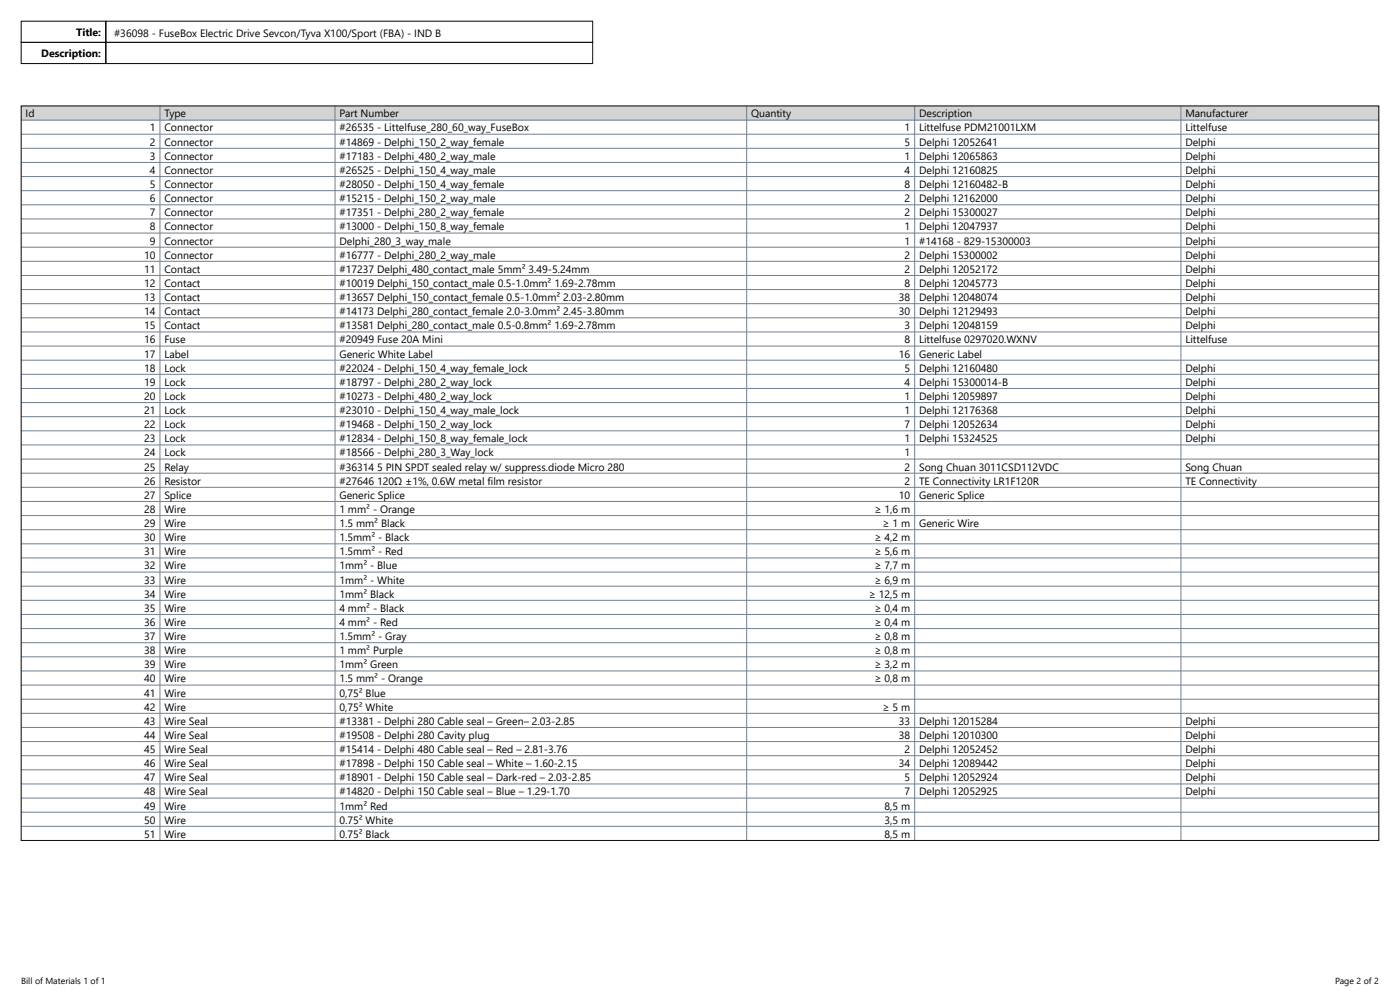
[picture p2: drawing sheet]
<svg xmlns="http://www.w3.org/2000/svg" width="420mm" height="297mm" viewBox="0 0 420 297" stroke-linecap="round" stroke-linejoin="round" font-family="sans-serif">
<defs><g id="words">
<g font-size="3.2">
<text x="22.9" y="10.8">Title:</text>
<text x="34.2" y="11.1">#36098 - FuseBox Electric Drive Sevcon/Tyva X100/Sport (FBA) - IND B</text>
<text x="12.4" y="17.2">Description:</text>
<text x="7.7" y="35.2">Id</text>
<text x="49.3" y="35.2">Type</text>
<text x="101.8" y="35.2">Part Number</text>
<text x="225.3" y="35.2">Quantity</text>
<text x="275.7" y="35.2">Description</text>
<text x="355.6" y="35.2">Manufacturer</text>
<text x="45" y="39.4">1</text>
<text x="49.3" y="39.4">Connector</text>
<text x="101.8" y="39.4">#26535 - Littelfuse_280_60_way_FuseBox</text>
<text x="271.4" y="39.4">1</text>
<text x="275.7" y="39.4">Littelfuse PDM21001LXM</text>
<text x="355.6" y="39.4">Littelfuse</text>
<text x="45" y="43.6">2</text>
<text x="45" y="47.9">3</text>
<text x="49.3" y="43.6">Connector</text>
<text x="49.3" y="47.9">Connector</text>
<text x="101.8" y="43.6">#14869 - Delphi_150_2_way_female</text>
<text x="101.8" y="47.9">#17183 - Delphi_480_2_way_male</text>
<text x="271.4" y="43.6">5</text>
<text x="271.4" y="47.9">1</text>
<text x="275.7" y="43.6">Delphi 12052641</text>
<text x="275.7" y="47.9">Delphi 12065863</text>
<text x="355.6" y="43.6">Delphi</text>
<text x="355.6" y="47.9">Delphi</text>
<text x="45" y="52.1">4</text>
<text x="49.3" y="52.1">Connector</text>
<text x="101.8" y="52.1">#26525 - Delphi_150_4_way_male</text>
<text x="271.4" y="52.1">4</text>
<text x="275.7" y="52.1">Delphi 12160825</text>
<text x="355.6" y="52.1">Delphi</text>
<text x="45" y="56.3">5</text>
<text x="49.3" y="56.3">Connector</text>
<text x="101.8" y="56.3">#28050 - Delphi_150_4_way_female</text>
<text x="271.4" y="56.3">8</text>
<text x="275.7" y="56.3">Delphi 12160482-B</text>
<text x="355.6" y="56.3">Delphi</text>
<text x="45" y="60.6">6</text>
<text x="45" y="64.8">7</text>
<text x="49.3" y="60.6">Connector</text>
<text x="49.3" y="64.8">Connector</text>
<text x="101.8" y="60.6">#15215 - Delphi_150_2_way_male</text>
<text x="101.8" y="64.8">#17351 - Delphi_280_2_way_female</text>
<text x="271.4" y="60.6">2</text>
<text x="271.4" y="64.8">2</text>
<text x="275.7" y="60.6">Delphi 12162000</text>
<text x="275.7" y="64.8">Delphi 15300027</text>
<text x="355.6" y="60.6">Delphi</text>
<text x="355.6" y="64.8">Delphi</text>
<text x="45" y="69">8</text>
<text x="49.3" y="69">Connector</text>
<text x="101.8" y="69">#13000 - Delphi_150_8_way_female</text>
<text x="271.4" y="69">1</text>
<text x="275.7" y="69">Delphi 12047937</text>
<text x="355.6" y="69">Delphi</text>
<text x="43.2" y="77.5">10</text>
<text x="45" y="73.3">9</text>
<text x="49.3" y="73.3">Connector</text>
<text x="49.3" y="77.5">Connector</text>
<text x="101.8" y="73.3">Delphi_280_3_way_male</text>
<text x="101.8" y="77.5">#16777 - Delphi_280_2_way_male</text>
<text x="271.4" y="73.3">1</text>
<text x="271.4" y="77.5">2</text>
<text x="275.7" y="73.3">#14168 - 829-15300003</text>
<text x="275.7" y="77.5">Delphi 15300002</text>
<text x="355.6" y="73.3">Delphi</text>
<text x="355.6" y="77.5">Delphi</text>
<text x="43.2" y="81.7">11</text>
<text x="49.3" y="81.7">Contact</text>
<text x="101.8" y="81.7">#17237 Delphi_480_contact_male 5mm²</text>
<text x="158.5" y="81.7">3.49-5.24mm</text>
<text x="271.4" y="81.7">2</text>
<text x="275.7" y="81.7">Delphi 12052172</text>
<text x="355.6" y="81.7">Delphi</text>
<text x="43.2" y="86">12</text>
<text x="49.3" y="86">Contact</text>
<text x="101.8" y="86">#10019 Delphi_150_contact_male 0.5-1.0mm²</text>
<text x="166.3" y="86">1.69-2.78mm</text>
<text x="271.4" y="86">8</text>
<text x="275.7" y="86">Delphi 12045773</text>
<text x="355.6" y="86">Delphi</text>
<text x="43.2" y="90.2">13</text>
<text x="43.2" y="94.4">14</text>
<text x="49.3" y="90.2">Contact</text>
<text x="49.3" y="94.4">Contact</text>
<text x="101.8" y="90.2">#13657 Delphi_150_contact_female 0.5-1.0mm²</text>
<text x="101.8" y="94.4">#14173 Delphi_280_contact_female 2.0-3.0mm²</text>
<text x="169" y="90.2">2.03-2.80mm</text>
<text x="169" y="94.4">2.45-3.80mm</text>
<text x="269.7" y="90.2">38</text>
<text x="269.7" y="94.4">30</text>
<text x="275.7" y="90.2">Delphi 12048074</text>
<text x="275.7" y="94.4">Delphi 12129493</text>
<text x="355.6" y="90.2">Delphi</text>
<text x="355.6" y="94.4">Delphi</text>
<text x="43.2" y="98.7">15</text>
<text x="49.3" y="98.7">Contact</text>
<text x="101.8" y="98.7">#13581 Delphi_280_contact_male 0.5-0.8mm²</text>
<text x="166.3" y="98.7">1.69-2.78mm</text>
<text x="271.4" y="98.7">3</text>
<text x="275.7" y="98.7">Delphi 12048159</text>
<text x="355.6" y="98.7">Delphi</text>
<text x="43.2" y="102.9">16</text>
<text x="43.2" y="107.1">17</text>
<text x="49.3" y="102.9">Fuse</text>
<text x="49.3" y="107.1">Label</text>
<text x="101.8" y="102.9">#20949 Fuse 20A Mini</text>
<text x="101.8" y="107.1">Generic White Label</text>
<text x="269.7" y="107.1">16</text>
<text x="271.4" y="102.9">8</text>
<text x="275.7" y="102.9">Littelfuse 0297020.WXNV</text>
<text x="275.7" y="107.1">Generic Label</text>
<text x="355.6" y="102.9">Littelfuse</text>
<text x="43.2" y="111.4">18</text>
<text x="49.3" y="111.4">Lock</text>
<text x="101.8" y="111.4">#22024 - Delphi_150_4_way_female_lock</text>
<text x="271.4" y="111.4">5</text>
<text x="275.7" y="111.4">Delphi 12160480</text>
<text x="355.6" y="111.4">Delphi</text>
<text x="43.2" y="115.6">19</text>
<text x="43.2" y="119.8">20</text>
<text x="49.3" y="115.6">Lock</text>
<text x="49.3" y="119.8">Lock</text>
<text x="101.8" y="115.6">#18797 - Delphi_280_2_way_lock</text>
<text x="101.8" y="119.8">#10273 - Delphi_480_2_way_lock</text>
<text x="271.4" y="115.6">4</text>
<text x="271.4" y="119.8">1</text>
<text x="275.7" y="115.6">Delphi 15300014-B</text>
<text x="275.7" y="119.8">Delphi 12059897</text>
<text x="355.6" y="115.6">Delphi</text>
<text x="355.6" y="119.8">Delphi</text>
<text x="43.2" y="124.1">21</text>
<text x="49.3" y="124.1">Lock</text>
<text x="101.8" y="124.1">#23010 - Delphi_150_4_way_male_lock</text>
<text x="271.4" y="124.1">1</text>
<text x="275.7" y="124.1">Delphi 12176368</text>
<text x="355.6" y="124.1">Delphi</text>
<text x="43.2" y="128.3">22</text>
<text x="49.3" y="128.3">Lock</text>
<text x="101.8" y="128.3">#19468 - Delphi_150_2_way_lock</text>
<text x="271.4" y="128.3">7</text>
<text x="275.7" y="128.3">Delphi 12052634</text>
<text x="355.6" y="128.3">Delphi</text>
<text x="43.2" y="132.5">23</text>
<text x="43.2" y="136.8">24</text>
<text x="49.3" y="132.5">Lock</text>
<text x="49.3" y="136.8">Lock</text>
<text x="101.8" y="132.5">#12834 - Delphi_150_8_way_female_lock</text>
<text x="101.8" y="136.8">#18566 - Delphi_280_3_Way_lock</text>
<text x="271.4" y="132.5">1</text>
<text x="271.4" y="136.8">1</text>
<text x="275.7" y="132.5">Delphi 15324525</text>
<text x="355.6" y="132.5">Delphi</text>
<text x="43.2" y="141">25</text>
<text x="49.3" y="141">Relay</text>
<text x="101.8" y="141">#36314</text>
<text x="113.1" y="141">5 PIN SPDT sealed relay w/ suppress.diode Micro 280</text>
<text x="271.4" y="141">2</text>
<text x="275.7" y="141">Song Chuan 3011CSD112VDC</text>
<text x="355.6" y="141">Song Chuan</text>
<text x="43.2" y="145.2">26</text>
<text x="43.2" y="149.5">27</text>
<text x="49.3" y="145.2">Resistor</text>
<text x="49.3" y="149.5">Splice</text>
<text x="101.8" y="145.2">#27646</text>
<text x="101.8" y="149.5">Generic Splice</text>
<text x="113.1" y="145.2">120Ω ±1%, 0.6W metal film resistor</text>
<text x="269.7" y="149.5">10</text>
<text x="271.4" y="145.2">2</text>
<text x="275.7" y="145.2">TE Connectivity LR1F120R</text>
<text x="275.7" y="149.5">Generic Splice</text>
<text x="355.6" y="145.2">TE Connectivity</text>
<text x="43.2" y="153.7">28</text>
<text x="49.3" y="153.7">Wire</text>
<text x="101.8" y="153.7">1 mm² - Orange</text>
<text x="262.3" y="153.7">≥ 1,6 m</text>
<text x="43.2" y="157.9">29</text>
<text x="49.3" y="157.9">Wire</text>
<text x="101.8" y="157.9">1.5 mm² Black</text>
<text x="264.7" y="157.9">≥ 1 m</text>
<text x="275.7" y="157.9">Generic Wire</text>
<text x="43.2" y="162.2">30</text>
<text x="43.2" y="166.4">31</text>
<text x="49.3" y="162.2">Wire</text>
<text x="49.3" y="166.4">Wire</text>
<text x="101.8" y="162.2">1.5mm² - Black</text>
<text x="101.8" y="166.4">1.5mm² - Red</text>
<text x="262.3" y="162.2">≥ 4,2 m</text>
<text x="262.3" y="166.4">≥ 5,6 m</text>
<text x="43.2" y="170.6">32</text>
<text x="49.3" y="170.6">Wire</text>
<text x="101.8" y="170.6">1mm² - Blue</text>
<text x="262.3" y="170.6">≥ 7,7 m</text>
<text x="43.2" y="174.9">33</text>
<text x="43.2" y="179.1">34</text>
<text x="49.3" y="174.9">Wire</text>
<text x="49.3" y="179.1">Wire</text>
<text x="101.8" y="174.9">1mm² - White</text>
<text x="101.8" y="179.1">1mm² Black</text>
<text x="260.6" y="179.1">≥ 12,5 m</text>
<text x="262.3" y="174.9">≥ 6,9 m</text>
<text x="43.2" y="183.3">35</text>
<text x="49.3" y="183.3">Wire</text>
<text x="101.8" y="183.3">4 mm² - Black</text>
<text x="262.3" y="183.3">≥ 0,4 m</text>
<text x="43.2" y="187.6">36</text>
<text x="43.2" y="191.8">37</text>
<text x="49.3" y="187.6">Wire</text>
<text x="49.3" y="191.8">Wire</text>
<text x="101.8" y="187.6">4 mm² - Red</text>
<text x="101.8" y="191.8">1.5mm² - Gray</text>
<text x="262.3" y="187.6">≥ 0,4 m</text>
<text x="262.3" y="191.8">≥ 0,8 m</text>
<text x="43.2" y="196">38</text>
<text x="49.3" y="196">Wire</text>
<text x="101.8" y="196">1 mm² Purple</text>
<text x="262.3" y="196">≥ 0,8 m</text>
<text x="43.2" y="200.3">39</text>
<text x="49.3" y="200.3">Wire</text>
<text x="101.8" y="200.3">1mm² Green</text>
<text x="262.3" y="200.3">≥ 3,2 m</text>
<text x="43.2" y="204.5">40</text>
<text x="43.2" y="208.7">41</text>
<text x="49.3" y="204.5">Wire</text>
<text x="49.3" y="208.7">Wire</text>
<text x="101.8" y="204.5">1.5 mm² - Orange</text>
<text x="101.8" y="208.7">0,75² Blue</text>
<text x="262.3" y="204.5">≥ 0,8 m</text>
<text x="43.2" y="213">42</text>
<text x="49.3" y="213">Wire</text>
<text x="101.8" y="213">0,75² White</text>
<text x="264.7" y="213">≥ 5 m</text>
<text x="43.2" y="217.2">43</text>
<text x="43.2" y="221.4">44</text>
<text x="49.3" y="217.2">Wire Seal</text>
<text x="49.3" y="221.4">Wire Seal</text>
<text x="101.8" y="217.2">#13381 - Delphi 280 Cable seal – Green– 2.03-2.85</text>
<text x="101.8" y="221.4">#19508 - Delphi 280 Cavity plug</text>
<text x="269.7" y="217.2">33</text>
<text x="269.7" y="221.4">38</text>
<text x="275.7" y="217.2">Delphi 12015284</text>
<text x="275.7" y="221.4">Delphi 12010300</text>
<text x="355.6" y="217.2">Delphi</text>
<text x="355.6" y="221.4">Delphi</text>
<text x="43.2" y="225.7">45</text>
<text x="49.3" y="225.7">Wire Seal</text>
<text x="101.8" y="225.7">#15414 - Delphi 480 Cable seal – Red – 2.81-3.76</text>
<text x="271.4" y="225.7">2</text>
<text x="275.7" y="225.7">Delphi 12052452</text>
<text x="355.6" y="225.7">Delphi</text>
<text x="43.2" y="229.9">46</text>
<text x="49.3" y="229.9">Wire Seal</text>
<text x="101.8" y="229.9">#17898 - Delphi 150 Cable seal – White – 1.60-2.15</text>
<text x="269.7" y="229.9">34</text>
<text x="275.7" y="229.9">Delphi 12089442</text>
<text x="355.6" y="229.9">Delphi</text>
<text x="43.2" y="234.1">47</text>
<text x="43.2" y="238.4">48</text>
<text x="49.3" y="234.1">Wire Seal</text>
<text x="49.3" y="238.4">Wire Seal</text>
<text x="101.8" y="234.1">#18901 - Delphi 150 Cable seal – Dark-red – 2.03-2.85</text>
<text x="101.8" y="238.4">#14820 - Delphi 150 Cable seal – Blue – 1.29-1.70</text>
<text x="271.4" y="234.1">5</text>
<text x="271.4" y="238.4">7</text>
<text x="275.7" y="234.1">Delphi 12052924</text>
<text x="275.7" y="238.4">Delphi 12052925</text>
<text x="355.6" y="234.1">Delphi</text>
<text x="355.6" y="238.4">Delphi</text>
<text x="43.2" y="242.6">49</text>
<text x="49.3" y="242.6">Wire</text>
<text x="101.8" y="242.6">1mm² Red</text>
<text x="265.4" y="242.6">8,5 m</text>
<text x="43.2" y="246.8">50</text>
<text x="43.2" y="251.1">51</text>
<text x="49.3" y="246.8">Wire</text>
<text x="49.3" y="251.1">Wire</text>
<text x="101.8" y="246.8">0.75² White</text>
<text x="101.8" y="251.1">0.75² Black</text>
<text x="265.4" y="246.8">3,5 m</text>
<text x="265.4" y="251.1">8,5 m</text>
</g>
<g font-size="2.6">
<text x="6.3" y="294.8">Bill of Materials 1 of 1</text>
<text x="400.6" y="294.8">Page 2 of 2</text>
</g>
</g></defs>
<path d="M6.3 31.8h407.3v4.2h-407.3z" fill-rule="evenodd" fill="#d3d3d3"/>
<g fill="none" stroke="#708090" stroke-width=".3">
<path d="M6.3 36h407.3M48 31.8v220.1M100.5 31.8v220.1M224 31.8v220.1M274.4 31.8v220.1M354.3 31.8v220.1M6.3 40.2h407.3M6.3 44.5h407.3M6.3 48.7h407.3M6.3 52.9h407.3M6.3 57.1h407.3M6.3 61.4h407.3"/>
<path d="M6.3 65.6h407.3M6.3 69.8h407.3M6.3 74.1h407.3M6.3 78.3h407.3M6.3 82.5h407.3M6.3 86.8h407.3M6.3 91h407.3M6.3 95.2h407.3M6.3 99.5h407.3M6.3 103.7h407.3M6.3 107.9h407.3M6.3 112.2h407.3"/>
<path d="M6.3 116.4h407.3M6.3 120.6h407.3M6.3 124.9h407.3M6.3 129.1h407.3M6.3 133.3h407.3M6.3 137.6h407.3M6.3 141.8h407.3M6.3 146h407.3M6.3 150.3h407.3M6.3 154.5h407.3M6.3 158.8h407.3M6.3 163h407.3"/>
<path d="M6.3 167.2h407.3M6.3 171.4h407.3M6.3 175.7h407.3M6.3 179.9h407.3M6.3 184.1h407.3M6.3 188.4h407.3M6.3 192.6h407.3M6.3 196.8h407.3M6.3 201.1h407.3M6.3 205.3h407.3M6.3 209.5h407.3M6.3 213.8h407.3"/>
<path d="M6.3 218h407.3M6.3 222.2h407.3M6.3 226.5h407.3M6.3 230.7h407.3M6.3 234.9h407.3M6.3 239.2h407.3M6.3 243.4h407.3M6.3 247.6h407.3"/>
</g>
<path d="M6.3 6.3h25.4v6.4h-25.4zM6.3 12.7h25.4v6.4h-25.4zM31.8 6.3h146v6.4h-146zM31.8 12.7h146v6.4h-146zM6.3 31.8h407.3v220.1h-407.3z" fill="none" stroke="#000" stroke-width=".3"/>
<use href="#words"/>
</svg>
